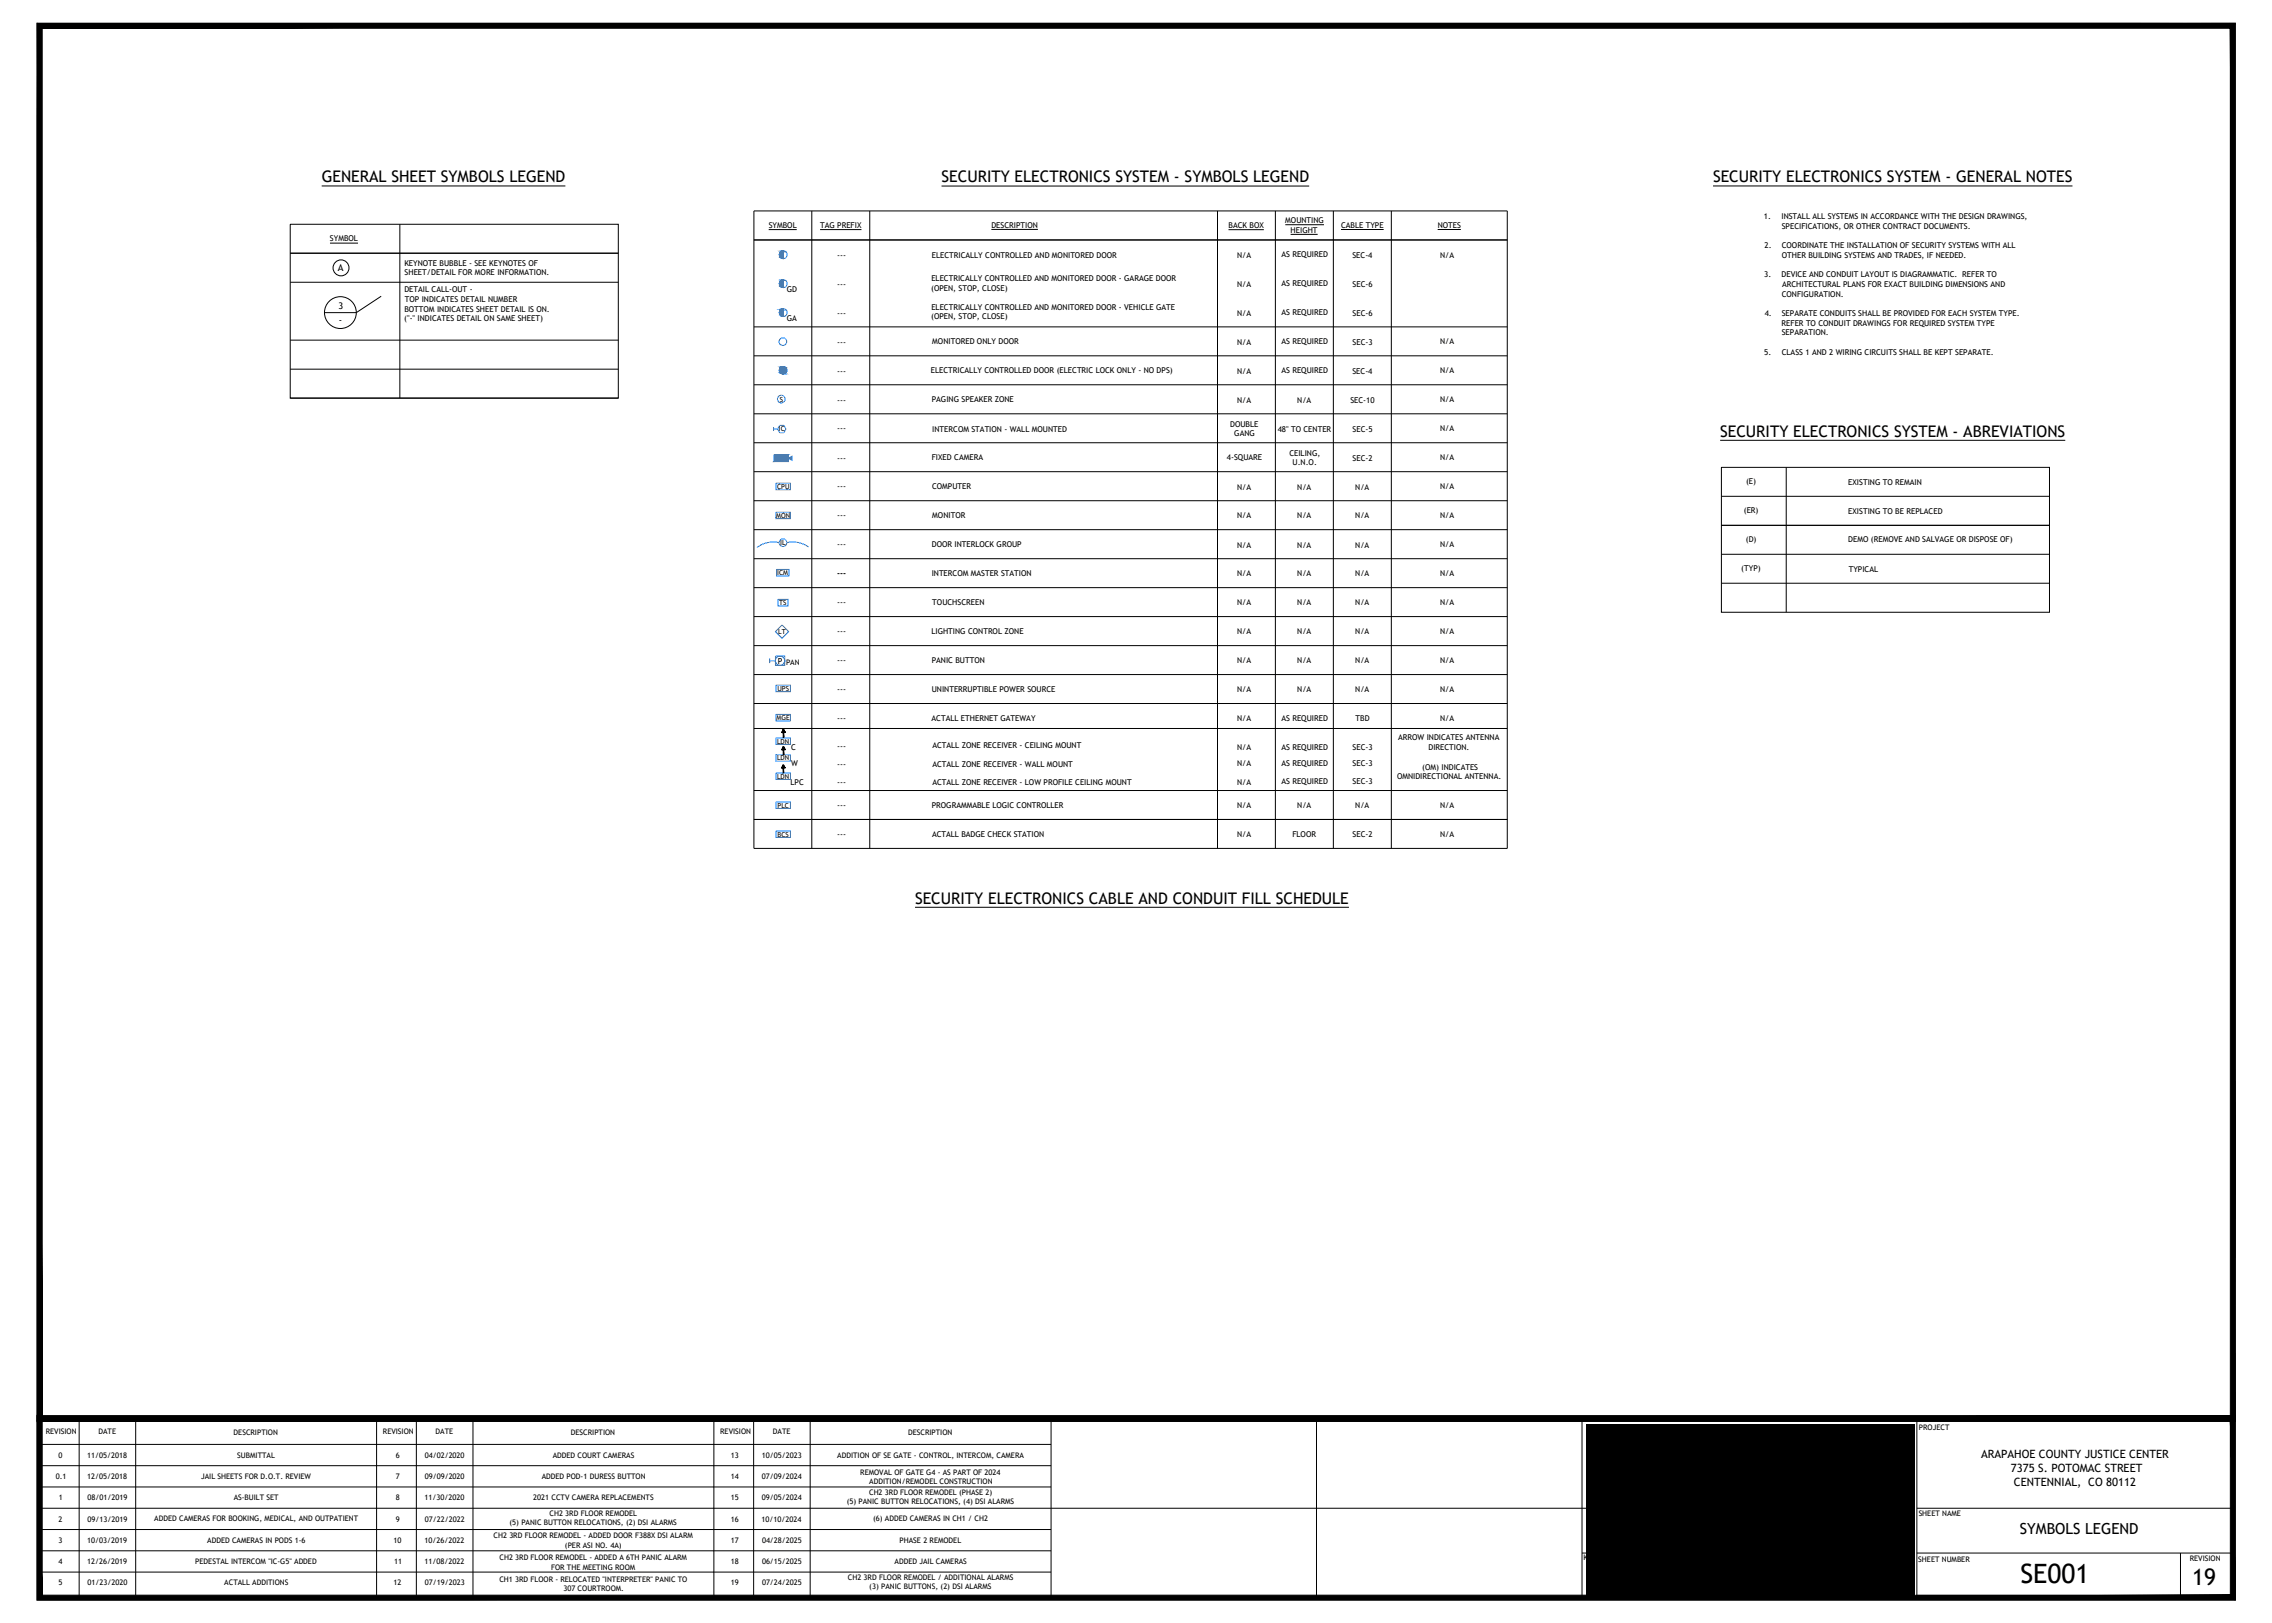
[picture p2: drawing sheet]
<svg xmlns="http://www.w3.org/2000/svg" width="1067mm" height="762mm" viewBox="0 0 1067 762" stroke-linecap="round" stroke-linejoin="round" font-family="sans-serif">
<defs><g id="words">
<text font-size="12.5" x="949" y="743">SE001</text>
<text font-size="10.7" x="1029" y="744">19</text>
<g font-size="7.5">
<text x="151" y="86">GENERAL SHEET SYMBOLS LEGEND</text>
<text x="442" y="86">SECURITY ELECTRONICS SYSTEM - SYMBOLS LEGEND</text>
<text x="804" y="86">SECURITY ELECTRONICS SYSTEM - GENERAL NOTES</text>
<text x="808" y="205">SECURITY ELECTRONICS SYSTEM - ABREVIATIONS</text>
<text x="430" y="424">SECURITY ELECTRONICS CABLE AND CONDUIT FILL SCHEDULE</text>
</g>
<text font-size="7.1" x="948" y="720">SYMBOLS LEGEND</text>
<g font-size="5.4">
<text x="930" y="685">ARAPAHOE COUNTY JUSTICE CENTER</text>
<text x="944" y="691">7375 S. POTOMAC STREET</text>
<text x="946" y="698">CENTENNIAL, CO 80112</text>
</g>
<text font-size="4.6" x="159" y="127">A</text>
<g font-size="4.3">
<text x="159" y="145">3</text>
<text x="159" y="152">-</text>
</g>
<text font-size="3.9" x="365" y="312">P</text>
<g font-size="3.8">
<text x="361" y="107">SYMBOL</text>
<text x="385" y="107">TAG PREFIX</text>
<text x="465" y="107">DESCRIPTION</text>
<text x="577" y="107">BACK BOX</text>
<text x="604" y="105">MOUNTING</text>
<text x="630" y="107">CABLE TYPE</text>
<text x="675" y="107">NOTES</text>
<text x="828" y="103">1.</text>
<text x="836" y="103">INSTALL ALL SYSTEMS IN ACCORDANCE WITH THE DESIGN DRAWINGS,</text>
<text x="837" y="107">SPECIFICATIONS, OR OTHER CONTRACT DOCUMENTS.</text>
<text x="155" y="113">SYMBOL</text>
<text x="606" y="109">HEIGHT</text>
<text x="829" y="117">2.</text>
<text x="837" y="117">COORDINATE THE INSTALLATION OF SECURITY SYSTEMS WITH ALL</text>
<text x="190" y="125">KEYNOTE BUBBLE - SEE KEYNOTES OF</text>
<text x="393" y="121">---</text>
<text x="438" y="121">ELECTRICALLY CONTROLLED AND MONITORED DOOR</text>
<text x="581" y="121">N/A</text>
<text x="602" y="121">AS REQUIRED</text>
<text x="635" y="121">SEC-4</text>
<text x="676" y="121">N/A</text>
<text x="837" y="121">OTHER BUILDING SYSTEMS AND TRADES, IF NEEDED.</text>
<text x="190" y="129">SHEET/DETAIL FOR MORE INFORMATION.</text>
<text x="437" y="132">ELECTRICALLY CONTROLLED AND MONITORED DOOR - GARAGE DOOR</text>
<text x="828" y="130">3.</text>
<text x="837" y="130">DEVICE AND CONDUIT LAYOUT IS DIAGRAMMATIC. REFER TO</text>
<text x="190" y="137">DETAIL CALL-OUT -</text>
<text x="369" y="137">GD</text>
<text x="393" y="135">---</text>
<text x="437" y="136">(OPEN, STOP, CLOSE)</text>
<text x="581" y="135">N/A</text>
<text x="602" y="134">AS REQUIRED</text>
<text x="635" y="135">SEC-6</text>
<text x="837" y="135">ARCHITECTURAL PLANS FOR EXACT BUILDING DIMENSIONS AND</text>
<text x="190" y="142">TOP INDICATES DETAIL NUMBER</text>
<text x="837" y="139">CONFIGURATION.</text>
<text x="190" y="146">BOTTOM INDICATES SHEET DETAIL IS ON.</text>
<text x="393" y="148">---</text>
<text x="437" y="145">ELECTRICALLY CONTROLLED AND MONITORED DOOR - VEHICLE GATE</text>
<text x="581" y="148">N/A</text>
<text x="602" y="148">AS REQUIRED</text>
<text x="635" y="148">SEC-6</text>
<text x="829" y="148">4.</text>
<text x="837" y="148">SEPARATE CONDUITS SHALL BE PROVIDED FOR EACH SYSTEM TYPE.</text>
<text x="190" y="151">(&quot;-&quot; INDICATES DETAIL ON SAME SHEET)</text>
<text x="369" y="151">GA</text>
<text x="437" y="150">(OPEN, STOP, CLOSE)</text>
<text x="837" y="153">REFER TO CONDUIT DRAWINGS FOR REQUIRED SYSTEM TYPE</text>
<text x="393" y="162">---</text>
<text x="438" y="162">MONITORED ONLY DOOR</text>
<text x="581" y="162">N/A</text>
<text x="602" y="162">AS REQUIRED</text>
<text x="635" y="162">SEC-3</text>
<text x="676" y="162">N/A</text>
<text x="837" y="157">SEPARATION.</text>
<text x="828" y="166">5.</text>
<text x="837" y="166">CLASS 1 AND 2 WIRING CIRCUITS SHALL BE KEPT SEPARATE.</text>
<text x="393" y="175">---</text>
<text x="437" y="175">ELECTRICALLY CONTROLLED DOOR (ELECTRIC LOCK ONLY - NO DPS)</text>
<text x="581" y="175">N/A</text>
<text x="602" y="175">AS REQUIRED</text>
<text x="635" y="175">SEC-4</text>
<text x="676" y="175">N/A</text>
<text x="393" y="189">---</text>
<text x="438" y="189">PAGING SPEAKER ZONE</text>
<text x="581" y="189">N/A</text>
<text x="609" y="189">N/A</text>
<text x="634" y="189">SEC-10</text>
<text x="676" y="189">N/A</text>
<text x="393" y="203">---</text>
<text x="438" y="203">INTERCOM STATION - WALL MOUNTED</text>
<text x="578" y="200">DOUBLE</text>
<text x="600" y="203">48&quot; TO CENTER</text>
<text x="635" y="203">SEC-5</text>
<text x="676" y="202">N/A</text>
<text x="580" y="205">GANG</text>
<text x="576" y="216">4-SQUARE</text>
<text x="605" y="214">CEILING,</text>
<text x="676" y="216">N/A</text>
<text x="393" y="216">---</text>
<text x="438" y="216">FIXED CAMERA</text>
<text x="607" y="218">U.N.O.</text>
<text x="635" y="216">SEC-2</text>
<text x="820" y="227">(E)</text>
<text x="868" y="228">EXISTING TO REMAIN</text>
<text x="393" y="230">---</text>
<text x="438" y="230">COMPUTER</text>
<text x="581" y="230">N/A</text>
<text x="609" y="230">N/A</text>
<text x="636" y="230">N/A</text>
<text x="676" y="230">N/A</text>
<text x="393" y="243">---</text>
<text x="438" y="243">MONITOR</text>
<text x="581" y="243">N/A</text>
<text x="609" y="243">N/A</text>
<text x="636" y="243">N/A</text>
<text x="676" y="243">N/A</text>
<text x="819" y="241">(ER)</text>
<text x="868" y="241">EXISTING TO BE REPLACED</text>
<text x="393" y="257">---</text>
<text x="438" y="257">DOOR INTERLOCK GROUP</text>
<text x="581" y="257">N/A</text>
<text x="609" y="257">N/A</text>
<text x="636" y="257">N/A</text>
<text x="676" y="257">N/A</text>
<text x="820" y="255">(D)</text>
<text x="868" y="255">DEMO (REMOVE AND SALVAGE OR DISPOSE OF)</text>
<text x="818" y="268">(TYP)</text>
<text x="868" y="268">TYPICAL</text>
<text x="393" y="271">---</text>
<text x="437" y="271">INTERCOM MASTER STATION</text>
<text x="581" y="271">N/A</text>
<text x="609" y="271">N/A</text>
<text x="636" y="271">N/A</text>
<text x="676" y="270">N/A</text>
<text x="393" y="284">---</text>
<text x="438" y="284">TOUCHSCREEN</text>
<text x="581" y="284">N/A</text>
<text x="609" y="284">N/A</text>
<text x="636" y="284">N/A</text>
<text x="676" y="284">N/A</text>
<text x="393" y="298">---</text>
<text x="437" y="298">LIGHTING CONTROL ZONE</text>
<text x="581" y="298">N/A</text>
<text x="609" y="298">N/A</text>
<text x="636" y="298">N/A</text>
<text x="676" y="298">N/A</text>
<text x="393" y="311">---</text>
<text x="438" y="311">PANIC BUTTON</text>
<text x="581" y="311">N/A</text>
<text x="609" y="311">N/A</text>
<text x="636" y="311">N/A</text>
<text x="676" y="311">N/A</text>
<text x="393" y="325">---</text>
<text x="438" y="325">UNINTERRUPTIBLE POWER SOURCE</text>
<text x="581" y="325">N/A</text>
<text x="609" y="325">N/A</text>
<text x="636" y="325">N/A</text>
<text x="676" y="325">N/A</text>
<text x="393" y="339">---</text>
<text x="437" y="338">ACTALL ETHERNET GATEWAY</text>
<text x="581" y="339">N/A</text>
<text x="602" y="338">AS REQUIRED</text>
<text x="637" y="339">TBD</text>
<text x="676" y="338">N/A</text>
<text x="656" y="348">ARROW INDICATES ANTENNA</text>
<text x="372" y="352">C</text>
<text x="393" y="352">---</text>
<text x="438" y="351">ACTALL ZONE RECEIVER - CEILING MOUNT</text>
<text x="581" y="352">N/A</text>
<text x="602" y="352">AS REQUIRED</text>
<text x="635" y="352">SEC-3</text>
<text x="671" y="352">DIRECTION.</text>
<text x="372" y="360">W</text>
<text x="438" y="360">ACTALL ZONE RECEIVER - WALL MOUNT</text>
<text x="581" y="360">N/A</text>
<text x="602" y="360">AS REQUIRED</text>
<text x="635" y="360">SEC-3</text>
<text x="393" y="360">---</text>
<text x="656" y="366">OMNIDIRECTIONAL ANTENNA.</text>
<text x="668" y="361">(OM) INDICATES</text>
<text x="371" y="368">LPC</text>
<text x="393" y="369">---</text>
<text x="438" y="369">ACTALL ZONE RECEIVER - LOW PROFILE CEILING MOUNT</text>
<text x="581" y="368">N/A</text>
<text x="602" y="368">AS REQUIRED</text>
<text x="635" y="368">SEC-3</text>
<text x="393" y="379">---</text>
<text x="438" y="379">PROGRAMMABLE LOGIC CONTROLLER</text>
<text x="581" y="379">N/A</text>
<text x="609" y="379">N/A</text>
<text x="636" y="379">N/A</text>
<text x="676" y="379">N/A</text>
<text x="393" y="393">---</text>
<text x="438" y="393">ACTALL BADGE CHECK STATION</text>
<text x="581" y="393">N/A</text>
<text x="607" y="393">FLOOR</text>
<text x="635" y="393">SEC-2</text>
<text x="676" y="393">N/A</text>
</g>
<g font-size="3.6">
<text x="369" y="312">PAN</text>
<text x="901" y="671">PROJECT</text>
<text x="21" y="673">REVISION</text>
<text x="46" y="673">DATE</text>
<text x="110" y="674">DESCRIPTION</text>
<text x="180" y="673">REVISION</text>
<text x="205" y="673">DATE</text>
<text x="268" y="674">DESCRIPTION</text>
<text x="338" y="673">REVISION</text>
<text x="363" y="673">DATE</text>
<text x="426" y="674">DESCRIPTION</text>
<text x="27" y="684">0</text>
<text x="41" y="684">11/05/2018</text>
<text x="111" y="684">SUBMITTAL</text>
<text x="186" y="684">6</text>
<text x="199" y="684">04/02/2020</text>
<text x="260" y="684">ADDED COURT CAMERAS</text>
<text x="343" y="684">13</text>
<text x="358" y="684">10/05/2023</text>
<text x="393" y="685">ADDITION OF SE GATE - CONTROL, INTERCOM, CAMERA</text>
<text x="26" y="694">0.1</text>
<text x="41" y="694">12/05/2018</text>
<text x="94" y="694">JAIL SHEETS FOR D.O.T. REVIEW</text>
<text x="186" y="694">7</text>
<text x="199" y="694">09/09/2020</text>
<text x="254" y="694">ADDED POD-1 DURESS BUTTON</text>
<text x="343" y="694">14</text>
<text x="358" y="694">07/09/2024</text>
<text x="404" y="692">REMOVAL OF GATE G4 - AS PART OF 2024</text>
<text x="408" y="702">CH2 3RD FLOOR REMODEL (PHASE 2)</text>
<text x="408" y="697">ADDITION/REMODEL CONSTRUCTION</text>
<text x="28" y="704">1</text>
<text x="41" y="704">08/01/2019</text>
<text x="110" y="704">AS-BUILT SET</text>
<text x="186" y="704">8</text>
<text x="199" y="704">11/30/2020</text>
<text x="250" y="704">2021 CCTV CAMERA REPLACEMENTS</text>
<text x="343" y="704">15</text>
<text x="358" y="704">09/05/2024</text>
<text x="398" y="706">(5) PANIC BUTTON RELOCATIONS, (4) DSI ALARMS</text>
<text x="258" y="712">CH2 3RD FLOOR REMODEL</text>
<text x="901" y="712">SHEET NAME</text>
<text x="28" y="714">2</text>
<text x="41" y="714">09/13/2019</text>
<text x="72" y="714">ADDED CAMERAS FOR BOOKING, MEDICAL, AND OUTPATIENT</text>
<text x="186" y="714">9</text>
<text x="199" y="714">07/22/2022</text>
<text x="239" y="716">(5) PANIC BUTTON RELOCATIONS, (2) DSI ALARMS</text>
<text x="343" y="714">16</text>
<text x="358" y="714">10/10/2024</text>
<text x="410" y="714">(6) ADDED CAMERAS IN CH1 / CH2</text>
<text x="28" y="724">3</text>
<text x="41" y="724">10/03/2019</text>
<text x="97" y="724">ADDED CAMERAS IN PODS 1-6</text>
<text x="185" y="724">10</text>
<text x="199" y="724">10/26/2022</text>
<text x="232" y="722">CH2 3RD FLOOR REMODEL - ADDED DOOR F388X DSI ALARM</text>
<text x="343" y="724">17</text>
<text x="358" y="724">04/28/2025</text>
<text x="422" y="724">PHASE 2 REMODEL</text>
<text x="265" y="727">(PER ASI NO. 4A)</text>
<text x="28" y="734">4</text>
<text x="41" y="734">12/26/2019</text>
<text x="92" y="734">PEDESTAL INTERCOM &quot;IC-G5&quot; ADDED</text>
<text x="185" y="734">11</text>
<text x="199" y="734">11/08/2022</text>
<text x="235" y="733">CH2 3RD FLOOR REMODEL - ADDED A 6TH PANIC ALARM</text>
<text x="259" y="737">FOR THE MEETING ROOM</text>
<text x="343" y="734">18</text>
<text x="358" y="734">06/15/2025</text>
<text x="420" y="734">ADDED JAIL CAMERAS</text>
<text x="744" y="732">K</text>
<text x="901" y="733">SHEET NUMBER</text>
<text x="1028" y="733">REVISION</text>
<text x="234" y="743">CH1 3RD FLOOR - RELOCATED &quot;INTERPRETER&quot; PANIC TO</text>
<text x="398" y="742">CH2 3RD FLOOR REMODEL / ADDITIONAL ALARMS</text>
<text x="27" y="744">5</text>
<text x="41" y="744">01/23/2020</text>
<text x="105" y="744">ACTALL ADDITIONS</text>
<text x="185" y="744">12</text>
<text x="199" y="744">07/19/2023</text>
<text x="265" y="747">307 COURTROOM.</text>
<text x="343" y="744">19</text>
<text x="358" y="744">07/24/2025</text>
<text x="408" y="746">(3) PANIC BUTTONS, (2) DSI ALARMS</text>
</g>
<g font-size="3.3">
<text x="366" y="189">S</text>
<text x="366" y="203">IC</text>
<text x="366" y="256">IL</text>
<text x="365" y="298">LT</text>
</g>
<g font-size="3.2">
<text x="365" y="230">CPU</text>
<text x="364" y="243">MON</text>
<text x="365" y="270">ICM</text>
<text x="366" y="284">TS</text>
<text x="365" y="324">UPS</text>
<text x="365" y="338">MGE</text>
<text x="365" y="349">LDN</text>
<text x="365" y="357">LDN</text>
<text x="365" y="366">LDN</text>
<text x="365" y="379">PLC</text>
<text x="365" y="393">BCS</text>
</g>
</g></defs>
<!-- layer: TEXT -->
<g fill="none" stroke="#000" stroke-width=".47">
<path d="M151 87h114M354 99h354v299h-354zM381 99v299M408 99v299M442 87h173M572 99v299M599 99v299M626 99v299M653 99v299M804 87h169M136 119h154M155 114h13"/>
<path d="M188 105v82M354 113h354M361 108h13M385 108h19M465 108h22M577 108h16M604 106h18M606 110h13M630 108h20M675 108h11M136 133h154M136 160h154"/>
<path d="M354 153h354M136 173h154M354 167h354M136 187h154M354 194h354M354 181h354M354 208h354M808 207h162M839 219v68M354 221h354M354 235h354M808 233h154"/>
<path d="M354 249h354M808 247h154M354 262h354M354 276h354M808 274h154M808 260h154M354 289h354M354 303h354M354 317h354M354 330h354M354 342h354M354 371h354"/>
<path d="M354 385h354M430 426h203"/>
</g>
<!-- layer: SE-DOOR LOCK -->
<g fill="#007fff" stroke="#007fff" stroke-width=".47">
<path d="M367 118h1z"/>
<path d="M367 121h1z"/>
<path d="M367 131h1z"/>
<path d="M367 135h1z"/>
<path d="M367 145h1z"/>
<path d="M367 149h1z"/>
<path d="M367 172h1z"/>
<path d="M367 175l1 1z"/>
<path d="M368 175h1z"/>
<path d="M367 118h1zM367 118h1z"/>
<path d="M367 118h1zM367 118h1z"/>
<path d="M367 118h1zM367 118h1z"/>
<path d="M366 118l2 1zM366 118l2 1z"/>
<path d="M366 119h2zM366 119h2z"/>
<path d="M366 119h2zM366 119h2z"/>
<path d="M366 119l2 1zM366 119l2 1z"/>
<path d="M366 120h2zM366 120h2z"/>
<path d="M366 120h2zM366 120h2z"/>
<path d="M366 120h2zM366 120h2z"/>
<path d="M366 120l2 1zM366 120l2 1z"/>
<path d="M366 121h2zM366 121h2z"/>
<path d="M367 121h1zM367 121h1z"/>
<path d="M367 121h1zM367 121h1z"/>
<path d="M367 131l1 1zM367 132h1z"/>
<path d="M367 132h1zM367 132h1z"/>
<path d="M367 132h1zM367 132h1z"/>
<path d="M366 132h2zM366 132h2z"/>
<path d="M366 132l2 1zM366 132l2 1z"/>
<path d="M366 133h2zM366 133h2z"/>
<path d="M366 133h2zM366 133h2z"/>
<path d="M366 133h2zM366 133h2z"/>
<path d="M366 133l2 1zM366 133l2 1z"/>
<path d="M366 134h2zM366 134h2z"/>
<path d="M366 134h2zM366 134h2z"/>
<path d="M366 134l2 1zM366 134l2 1z"/>
<path d="M367 135h1zM367 135h1z"/>
<path d="M367 135h1zM367 135h1z"/>
<path d="M367 145h1zM367 145h1z"/>
<path d="M367 145h1zM367 145h1z"/>
<path d="M367 145l1 1zM367 145l1 1z"/>
<path d="M366 146h2zM366 146h2z"/>
<path d="M366 146h2zM366 146h2z"/>
<path d="M366 146h2zM366 146h2z"/>
<path d="M366 146l2 1zM366 146l2 1z"/>
<path d="M366 147h2zM366 147h2z"/>
<path d="M366 147h2zM366 147h2z"/>
<path d="M366 147l2 1zM366 147l2 1z"/>
<path d="M366 148h2zM366 148h2z"/>
<path d="M366 148h2zM366 148h2z"/>
<path d="M367 148h1zM367 148h1z"/>
<path d="M367 148l1 1zM367 148l1 1z"/>
<path d="M367 172h1zM367 172h1z"/>
<path d="M367 172h1zM367 172h1z"/>
<path d="M367 172l1 1zM367 172l1 1z"/>
<path d="M366 173h2zM366 173h2z"/>
<path d="M366 173h2zM366 173h2z"/>
<path d="M366 173h2zM366 173h2z"/>
<path d="M366 173l2 1zM366 173l2 1z"/>
<path d="M366 174h2zM366 174h2z"/>
<path d="M366 174h2zM366 174h2z"/>
<path d="M366 174l2 1zM366 174l2 1z"/>
<path d="M366 175h2zM366 175h2z"/>
<path d="M366 175h2zM366 175h2z"/>
<path d="M367 175h1zM367 175h1z"/>
<path d="M367 175h1zM367 175h1z"/>
<path d="M368 172h1zM368 172h1z"/>
<path d="M368 172h1zM368 172h1z"/>
<path d="M368 172l1 1zM368 172l1 1z"/>
<path d="M368 173h1zM368 173h1z"/>
<path d="M368 173h1zM368 173h1z"/>
<path d="M368 173h1zM368 173h1z"/>
<path d="M368 173l1 1zM368 173l1 1z"/>
<path d="M368 174h1zM368 174h1z"/>
<path d="M368 174h1zM368 174h1z"/>
<path d="M368 174h1zM368 174l1 1z"/>
<path d="M368 175h1zM368 175h1z"/>
<path d="M368 175h1zM368 175h1z"/>
<path d="M368 175h1zM368 175h1z"/>
</g>
<g fill="none" stroke="#007fff" stroke-width=".47">
<circle cx="368" cy="120" r="1.8"/>
<circle cx="368" cy="133" r="1.8"/>
<circle cx="368" cy="147" r="1.8"/>
<circle cx="368" cy="174" r="1.7"/>
</g>
<!-- layer: SE-PAGING SPEAKER -->
<circle cx="367" cy="187" r="1.8" fill="none" stroke="#007fff" stroke-width=".47"/>
<!-- layer: SE-INTERCOM -->
<path d="M366 200h2l1 1-1 2h-2l-1-2zM363 201v1M363 201h2" fill="none" stroke="#007fff" stroke-width=".47"/>
<!-- layer: SE-DOOR MONITOR -->
<circle cx="368" cy="160" r="1.8" fill="none" stroke="#007fff" stroke-width=".47"/>
<!-- layer: SE-CAMERA -->
<g fill="#007fff" stroke="#007fff" stroke-width=".47">
<path d="M370 215l2-1v2z"/>
<path d="M364 214h6l-6 3zM364 217h6v-3z"/>
</g>
<!-- layer: SE-INTERLOCK GROUP -->
<g fill="none" stroke="#007fff" stroke-width=".47">
<path d="M366 255a13 13 0 0 0-11 2M369 255a13 13 0 0 1 11 2"/>
<circle cx="368" cy="255" r="1.8"/>
</g>
<!-- layer: SE-CONTROL AND EQ ROOM EQUIPMENT -->
<path d="M364 227h7v3h-7zM364 241h7v3h-7zM365 267h5v3h-5zM365 281h5v3h-5zM364 322h7v3h-7zM364 335h7v3h-7zM364 346h7v3h-7zM364 354h7v3h-7zM364 377h7v3h-7zM364 363h7v3h-7zM364 390h7v3h-7z" fill="none" stroke="#007fff" stroke-width=".47"/>
<!-- layer: TELEVISION POWER CONTROL -->
<path d="M364 297l3-4 3 4-3 3z" fill="none" stroke="#007fff" stroke-width=".47"/>
<!-- layer: 0 -->
<g fill="none" stroke="#000" stroke-width=".47">
<path d="M136 105h154v82h-154zM179 139l-12 8M152 147h15M808 219h154v68h-154zM18 339h.1M17 665h1033l-1030 2zM17 665l3 2v82zM17 665l3 84-3 3zM17 665v87M18 678h476M20 667l1030-2-3 2zM37 665v84"/>
<path d="M64 665v84M177 665v84M195 665v84M222 665v84M335 665v84M354 665v84M380 665v84M494 666v84M618 666v84M743 666v84M900 666v84M1047 667l3 85-3-3z"/>
<path d="M1047 667l3-2v87zM18 688h476M18 698h476M18 718h476M745 708h-727M900 708h149M18 728h476M18 738h476M745 729h-2M900 729h149M1024 729v21M17 752l1030-3 3 3z"/>
<path d="M745 749h-725l-3 3 1030-3h-148M821 749v1"/>
<circle cx="160" cy="126" r="4"/>
<circle cx="160" cy="147" r="7"/>
</g>
<!-- layer: SE-PANIC PUSHBUTTON -->
<g fill="none" stroke="#007fff" stroke-width=".47">
<path d="M361 309v2M361 310h3M364 308h4v4h-4z"/>
<circle cx="366" cy="310" r="2.2"/>
</g>
<!-- layer: 0 -->
<g fill="#000" stroke="#000" stroke-width=".47">
<path d="M368 343l-1 1zM368 343l-1 1z"/>
<path d="M368 351l-1 1zM368 351l-1 1z"/>
<path d="M368 343v3zM368 343v3z"/>
<path d="M368 351v3zM368 351v3z"/>
<path d="M368 359l-1 2zM368 359l-1 2z"/>
<path d="M368 343l-1 1zM368 343l-1 1z"/>
<path d="M368 351l-1 1zM368 351l-1 1z"/>
<path d="M368 359l1 2zM368 359l1 2z"/>
<path d="M368 343l1 1zM368 343l1 1z"/>
<path d="M368 351l1 1zM368 351l1 1z"/>
<path d="M368 359l-1 2zM368 359l-1 2z"/>
<path d="M368 359v4zM368 359v4z"/>
<path d="M17 667l1030-2h-1027zM17 667l1030-2 3 2zM1047 13v652l3 2zM1047 13l3-2v656zM20 13h1027l3-2zM17 11h1033l-1030 2zM17 11l3 654v-652zM17 11l3 654-3 2z"/>
</g>
<path d="M17 665v87l3-3zM17 665l3 2 1030-2zM17 665l3 84v-82zM17 752h1033l-3-3zM17 752l1030-3 3 3-3-85v82h-1027zM20 667h1027l3-2zM1047 667l3 85v-87z" fill="#000"/>
<path d="M745 669h154v80h-154z" fill="#000"/>
<use href="#words"/>
</svg>
